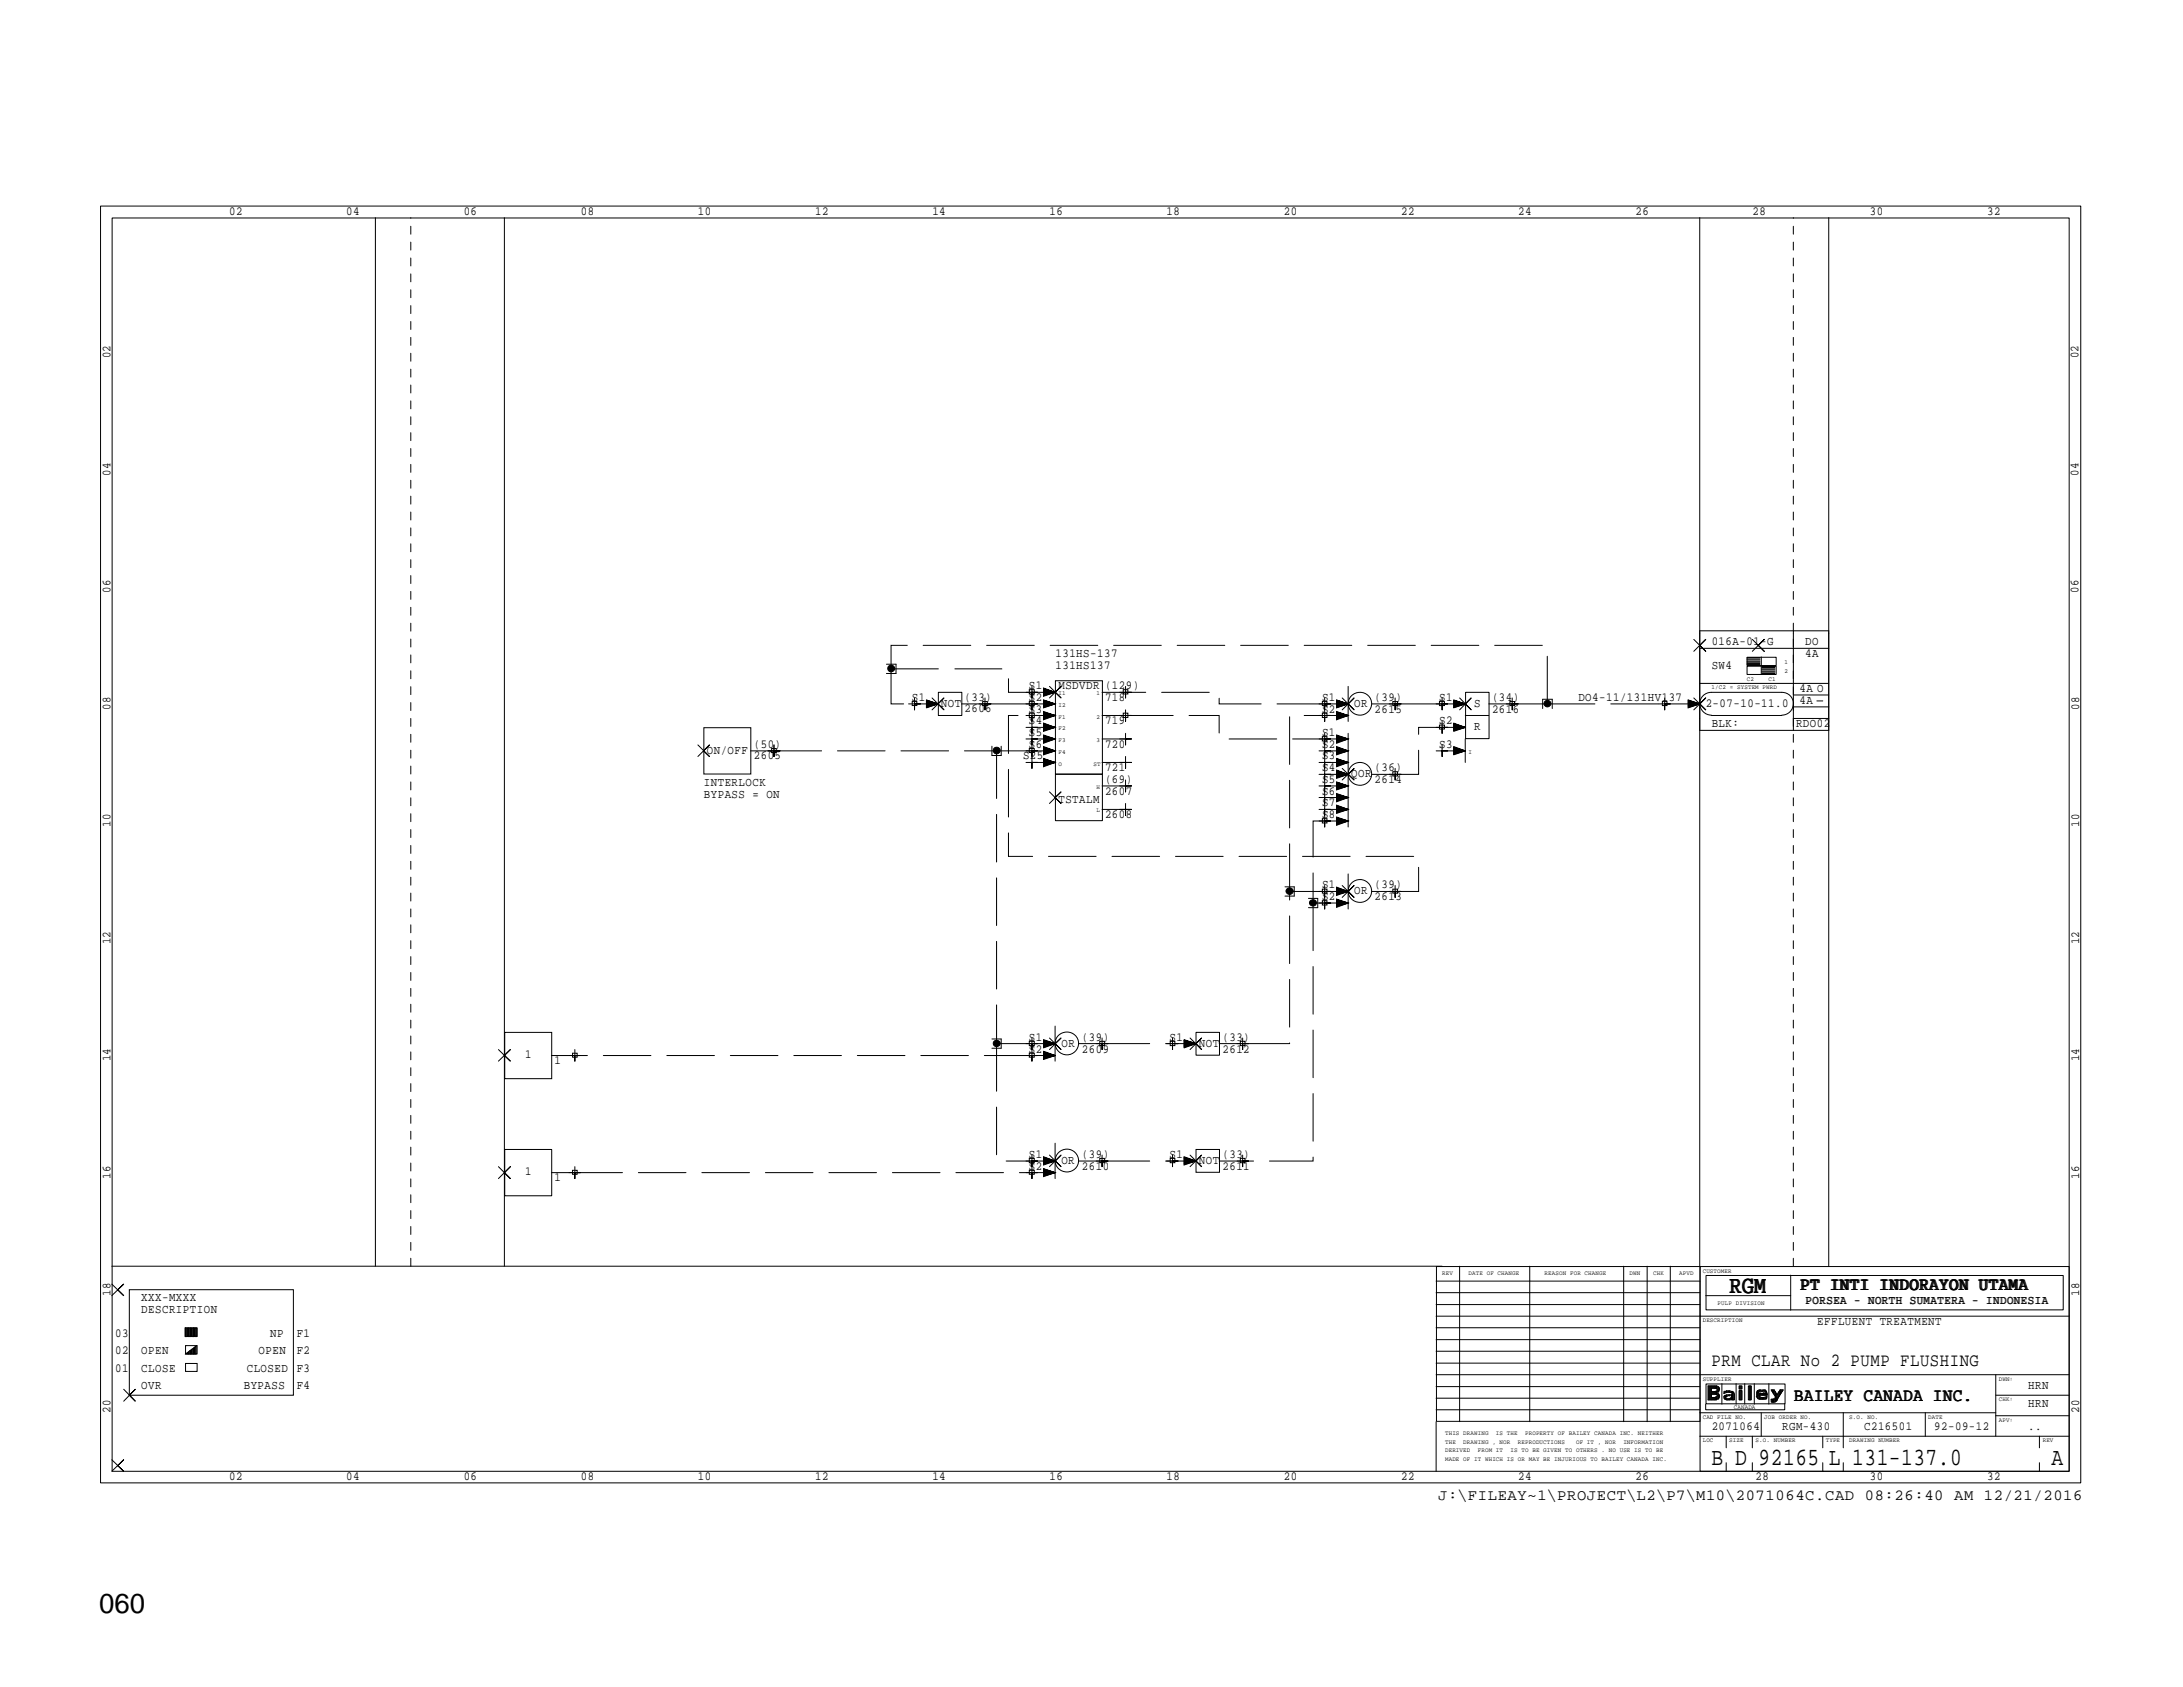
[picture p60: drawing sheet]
<svg xmlns="http://www.w3.org/2000/svg" width="279mm" height="216mm" viewBox="0 0 279 216" stroke-linecap="round" stroke-linejoin="round" font-family="sans-serif">
<defs><g id="words">
<text font-size="3.5" x="12.7" y="206.4">060</text>
<g font-size="3.2">
<text x="221.3" y="165.4">RGM</text>
<text x="219.1" y="187.5">B D 92165 L 131-137.0</text>
<text x="262.6" y="187.5">A</text>
</g>
<g font-size="2.4">
<text x="230.5" y="165.1">PT INTI INDORAYON UTAMA</text>
<text x="219.1" y="174.8">PRM CLAR No 2 PUMP FLUSHING</text>
<text x="229.7" y="179.3">BAILEY CANADA INC.</text>
</g>
<text font-size="2" x="184.1" y="192">J:\FILEAY~1\PROJECT\L2\P7\M10\2071064C.CAD 08:26:40 AM 12/21/2016</text>
<g font-size="1.6">
<text x="29.3" y="27.5">02</text>
<text x="44.3" y="27.5">04</text>
<text x="59.3" y="27.5">06</text>
<text x="74.3" y="27.5">08</text>
<text x="89.3" y="27.5">10</text>
<text x="104.3" y="27.5">12</text>
<text x="119.3" y="27.5">14</text>
<text x="134.3" y="27.5">16</text>
<text x="149.3" y="27.5">18</text>
<text x="164.3" y="27.5">20</text>
<text x="179.3" y="27.5">22</text>
<text x="194.3" y="27.5">24</text>
<text x="209.3" y="27.5">26</text>
<text x="224.3" y="27.5">28</text>
<text x="239.3" y="27.5">30</text>
<text x="254.3" y="27.5">32</text>
<text x="14.1" y="45.8" transform="rotate(-90 14.1 45.8)">02</text>
<text x="266" y="45.8" transform="rotate(-90 266 45.8)">02</text>
<text x="14.1" y="60.9" transform="rotate(-90 14.1 60.9)">04</text>
<text x="266" y="60.9" transform="rotate(-90 266 60.9)">04</text>
<text x="14.1" y="75.9" transform="rotate(-90 14.1 75.9)">06</text>
<text x="266" y="75.9" transform="rotate(-90 266 75.9)">06</text>
<text x="219.1" y="82.5">016A-01-G</text>
<text x="231.1" y="82.5">DO</text>
<text x="116.7" y="89.7">S1</text>
<text x="123.4" y="89.7">(33)</text>
<text x="131.7" y="89.7">S2</text>
<text x="131.7" y="88.2">S1</text>
<text x="135.1" y="85.6">131HS137</text>
<text x="135.1" y="84.1">131HS-137</text>
<text x="135.5" y="88.2">MSDVDR (129)</text>
<text x="141.4" y="89.7">718</text>
<text x="169.2" y="89.7">S1</text>
<text x="175.9" y="89.7">(39)</text>
<text x="184.2" y="89.7">S1</text>
<text x="191" y="89.7">(34)</text>
<text x="202" y="89.7">DO4-11/131HV137</text>
<text x="219.1" y="85.6">SW4</text>
<text x="230.3" y="88.6">4A O</text>
<text x="231.1" y="84.1">4A</text>
<text x="14.1" y="90.8" transform="rotate(-90 14.1 90.8)">08</text>
<text x="96.5" y="95.7">(50)</text>
<text x="120.4" y="90.4">NOT</text>
<text x="123.4" y="91.2">2606</text>
<text x="131.7" y="95.7">S6</text>
<text x="131.7" y="94.2">S5</text>
<text x="131.7" y="92.7">S4</text>
<text x="131.7" y="91.2">S3</text>
<text x="141.4" y="92.7">719</text>
<text x="141.4" y="95.7">720</text>
<text x="169.2" y="95.7">S2</text>
<text x="169.2" y="94.2">S1</text>
<text x="169.2" y="91.2">S2</text>
<text x="173.3" y="90.4">OR</text>
<text x="175.9" y="91.2">2615</text>
<text x="184.2" y="95.7">S3</text>
<text x="184.2" y="92.7">S2</text>
<text x="188.7" y="93.4">R</text>
<text x="188.7" y="90.4">S</text>
<text x="191" y="91.2">2616</text>
<text x="218.3" y="90.4">2-07-10-11.0</text>
<text x="219.1" y="93">BLK:</text>
<text x="229.9" y="93">RDO02</text>
<text x="230.3" y="90.1">4A</text>
<text x="266.1" y="90.8" transform="rotate(-90 266.1 90.8)">08</text>
<text x="90.1" y="100.6">INTERLOCK</text>
<text x="90.5" y="96.4">ON/OFF</text>
<text x="96.5" y="97.2">2605</text>
<text x="130.9" y="97.2">S25</text>
<text x="141.4" y="101.7">2607</text>
<text x="141.4" y="98.7">721</text>
<text x="141.4" y="100.2">(69)</text>
<text x="169.2" y="101.7">S6</text>
<text x="169.2" y="100.2">S5</text>
<text x="169.2" y="98.7">S4</text>
<text x="169.2" y="97.2">S3</text>
<text x="172.9" y="99.4">QOR</text>
<text x="175.9" y="100.2">2614</text>
<text x="175.9" y="98.7">(36)</text>
<text x="14.1" y="105.8" transform="rotate(-90 14.1 105.8)">10</text>
<text x="90.1" y="102.1">BYPASS = ON</text>
<text x="135.5" y="102.8">TSTALM</text>
<text x="141.4" y="104.7">2608</text>
<text x="169.2" y="104.7">S8</text>
<text x="169.2" y="103.2">S7</text>
<text x="266.1" y="105.8" transform="rotate(-90 266.1 105.8)">10</text>
<text x="169.2" y="113.7">S1</text>
<text x="175.9" y="113.7">(39)</text>
<text x="169.2" y="115.2">S2</text>
<text x="173.3" y="114.4">OR</text>
<text x="175.9" y="115.2">2613</text>
<text x="14.1" y="120.9" transform="rotate(-90 14.1 120.9)">12</text>
<text x="266.1" y="120.9" transform="rotate(-90 266.1 120.9)">12</text>
<text x="14.1" y="135.8" transform="rotate(-90 14.1 135.8)">14</text>
<text x="67.2" y="135.4">1</text>
<text x="71" y="136.2">1</text>
<text x="131.7" y="133.2">S1</text>
<text x="131.7" y="134.7">S2</text>
<text x="135.8" y="133.9">OR</text>
<text x="138.5" y="134.7">2609</text>
<text x="138.5" y="133.2">(39)</text>
<text x="149.7" y="133.2">S1</text>
<text x="153.5" y="133.9">NOT</text>
<text x="156.5" y="134.7">2612</text>
<text x="156.5" y="133.2">(33)</text>
<text x="266.1" y="135.8" transform="rotate(-90 266.1 135.8)">14</text>
<text x="131.7" y="148.2">S1</text>
<text x="131.7" y="149.7">S2</text>
<text x="135.8" y="148.9">OR</text>
<text x="138.5" y="149.7">2610</text>
<text x="138.5" y="148.2">(39)</text>
<text x="149.7" y="148.2">S1</text>
<text x="153.5" y="148.9">NOT</text>
<text x="156.5" y="149.7">2611</text>
<text x="156.5" y="148.2">(33)</text>
<text x="14.1" y="150.8" transform="rotate(-90 14.1 150.8)">16</text>
<text x="67.2" y="150.4">1</text>
<text x="71" y="151.2">1</text>
<text x="266.1" y="150.8" transform="rotate(-90 266.1 150.8)">16</text>
<text x="14.1" y="165.8" transform="rotate(-90 14.1 165.8)">18</text>
<text x="18.1" y="166.5">XXX-MXXX</text>
<text x="231.1" y="166.9">PORSEA - NORTH SUMATERA - INDONESIA</text>
<text x="266.1" y="165.8" transform="rotate(-90 266.1 165.8)">18</text>
<text x="14.7" y="171.1">03</text>
<text x="14.7" y="173.3">02</text>
<text x="18.1" y="173.3">OPEN</text>
<text x="18.1" y="168.1">DESCRIPTION</text>
<text x="33.1" y="173.3">OPEN</text>
<text x="34.6" y="171.1">NP</text>
<text x="38" y="173.3">F2</text>
<text x="38" y="171.1">F1</text>
<text x="232.6" y="169.5">EFFLUENT TREATMENT</text>
<text x="14.7" y="175.6">01</text>
<text x="18.1" y="175.6">CLOSE</text>
<text x="18.1" y="177.8">OVR</text>
<text x="31.2" y="177.8">BYPASS</text>
<text x="31.6" y="175.6">CLOSED</text>
<text x="38" y="177.8">F4</text>
<text x="38" y="175.6">F3</text>
<text x="259.6" y="177.8">HRN</text>
<text x="14.1" y="180.8" transform="rotate(-90 14.1 180.8)">20</text>
<text x="219.1" y="183">2071064</text>
<text x="228.1" y="183">RGM-430</text>
<text x="238.6" y="183">C216501</text>
<text x="247.6" y="183">92-09-12</text>
<text x="259.6" y="180">HRN</text>
<text x="259.6" y="183">..</text>
<text x="266.1" y="180.8" transform="rotate(-90 266.1 180.8)">20</text>
<text x="29.3" y="189.4">02</text>
<text x="44.3" y="189.4">04</text>
<text x="59.3" y="189.4">06</text>
<text x="74.3" y="189.4">08</text>
<text x="89.3" y="189.4">10</text>
<text x="104.3" y="189.4">12</text>
<text x="119.3" y="189.4">14</text>
<text x="134.3" y="189.4">16</text>
<text x="149.3" y="189.4">18</text>
<text x="164.3" y="189.4">20</text>
<text x="179.3" y="189.4">22</text>
<text x="194.3" y="189.4">24</text>
<text x="209.3" y="189.4">26</text>
<text x="224.7" y="189.4">28</text>
<text x="239.3" y="189.4">30</text>
<text x="254.3" y="189.4">32</text>
</g>
<g font-size=".8">
<text x="135.5" y="89">I1</text>
<text x="140.3" y="89">1</text>
<text x="219.1" y="88.2">1/C2 = SYSTEM PWRD</text>
<text x="223.6" y="87.1">C2</text>
<text x="226.4" y="87.1">C1</text>
<text x="228.4" y="86.2">2</text>
<text x="228.4" y="85">1</text>
<text x="135.5" y="95">F3</text>
<text x="135.5" y="93.5">F2</text>
<text x="135.5" y="92">F1</text>
<text x="135.5" y="90.5">I2</text>
<text x="140.3" y="92">2</text>
<text x="140.3" y="95">3</text>
<text x="135.5" y="98">O</text>
<text x="135.5" y="96.5">F4</text>
<text x="140" y="98">ST</text>
<text x="140.3" y="101">H</text>
<text x="188" y="96.5">I</text>
<text x="140.3" y="104">L</text>
<text x="184.6" y="163.2">REV</text>
<text x="188" y="163.2">DATE OF CHANGE</text>
<text x="197.7" y="163.2">REASON FOR CHANGE</text>
<text x="208.6" y="163.2">DWN</text>
<text x="211.6" y="163.2">CHK</text>
<text x="214.9" y="163.2">APVD</text>
<text x="217.9" y="162.9">CUSTOMER</text>
<text x="219.8" y="167">PULP DIVISION</text>
<text x="217.9" y="169.2">DESCRIPTION</text>
<text x="217.9" y="176.7">SUPPLIER</text>
<text x="255.8" y="179.3">CHK:</text>
<text x="255.8" y="176.7">DWN:</text>
<text x="185" y="185.8">DERIVED</text>
<text x="185" y="184.7">THE</text>
<text x="185" y="183.6">THIS DRAWING</text>
<text x="187.3" y="184.7">DRAWING , NOR</text>
<text x="189.1" y="185.8">FROM IT</text>
<text x="191.5" y="183.6">IS THE</text>
<text x="193.3" y="185.8">IS TO BE GIVEN TO OTHERS . NO USE IS TO BE</text>
<text x="194.3" y="184.7">REPRODUCTIONS</text>
<text x="195.2" y="183.6">PROPERTY OF BAILEY CANADA INC. NEITHER</text>
<text x="201.7" y="184.7">OF IT , NOR</text>
<text x="207.8" y="184.7">INFORMATION</text>
<text x="217.9" y="184.6">LOC</text>
<text x="217.9" y="181.6">CAD FILE NO.</text>
<text x="221.3" y="184.6">SIZE</text>
<text x="221.9" y="180.3">CANADA</text>
<text x="224.7" y="184.6">S.O. NUMBER</text>
<text x="225.8" y="181.6">JOB ORDER NO.</text>
<text x="233.7" y="184.6">TYPE</text>
<text x="236.7" y="184.6">DRAWING NUMBER</text>
<text x="236.7" y="181.6">S.O. NO.</text>
<text x="246.8" y="181.6">DATE</text>
<text x="255.8" y="181.9">APV:</text>
<text x="261.4" y="184.6">REV</text>
<text x="185" y="187">MADE OF IT WHICH IS OR MAY BE INJURIOUS TO BAILEY CANADA INC.</text>
</g>
</g></defs>
<path d="M114 85.6h15.1v3h3" fill="none" stroke="#000" stroke-width=".13" stroke-dasharray="6.1 2" stroke-linecap="butt"/>
<g fill="#000">
<circle cx="114.1" cy="85.6" r=".44"/>
<circle cx="127.6" cy="96" r=".44"/>
<circle cx="198.1" cy="90" r=".43"/>
<circle cx="165.1" cy="114" r=".44"/>
<circle cx="168.1" cy="115.5" r=".42"/>
<circle cx="127.6" cy="133.5" r=".43"/>
</g>
<g fill="none" stroke="#000" stroke-width=".13">
<path d="M12.9 26.4h253.4v163.4h-253.4zM14.4 27.9h250.4v160.4h-250.4zM48 27.9v134.1M64.6 27.9v134.1M217.5 27.9v134.1M234.1 27.9v134.1M89.3 95.3l1.5 1.5-.8-.7 .8-.8-1.5 1.5M90.1 93.1h6v6h-6zM96.1 96.1h3M98.8 95.8h.6v.5h-.6zM99.1 95.3v1.5v-.7h.7h-1.5M113.5 85h1.2v1.2h-1.2"/>
<path d="M116.8 89.8h.5v.5h-.5zM117.1 89.3v1.5v-.7h.7h-1.5M118.6 90.5l1.5-.4-1.5 .4M118.6 90.3l1.5-.2-1.5 .3M118.6 90.2l1.5-.1-1.5 .2M118.6 90l1.5 .1h-3M118.6 89.9l1.5 .2-1.5-.2M118.6 89.7l1.5 .4-1.5-.3M118.6 89.6l1.5 .5-1.5 .5v-1l1.5 .5M119.3 89.3l1.5 1.5-.7-.7 .7-.8-1.5 1.5M120.1 88.6h3v3h-3zM123.1 90.1h3"/>
<path d="M125.8 89.8h.6v.5h-.6zM126.1 89.3v1.5v-.7h.7h-1.5M127 95.5v1.2h1.1v-1.2M131.7 88.3h.7v.5h-.7zM131.7 89.8h.7v.5h-.7zM131.7 91.3h.7v.5h-.7zM131.7 95.8h.7v.5h-.7zM132.1 87.8v1.5v-.7h.7h-1.5M132.1 89.3v1.5v-.7h.7h-1.5M132.1 90.8v1.5v-.7h.7h-1.5M132.1 92.3v1.6v-.8h.7h-1.5M132.1 93.9v1.4v-.7h.7h-1.5"/>
<path d="M132.1 95.3v1.5v-.7h.7h-1.5M132.1 96.8v1.5v-.7h.7h-1.5M133.6 98l1.4-.4-1.4 .4M133.6 97.8l1.4-.2-1.4 .3M133.6 97.7l1.4-.1-1.4 .1M133.6 97.5l1.4 .1h-2.9M133.6 97.4l1.4 .2-1.4-.1M133.6 97.2l1.4 .4-1.4-.3M133.6 97.1l1.4 .5-1.4 .5v-1l1.4 .5M133.6 96.5l1.4-.4-1.4 .4M133.6 96.3l1.4-.2-1.4 .3M133.6 96.1h1.4l-1.4 .1"/>
<path d="M133.6 96l1.4 .1h-2.9M133.6 95.8l1.4 .3-1.4-.2M133.6 95.7l1.4 .4-1.4-.3M133.6 95.6l1.4 .5-1.4 .5v-1.1l1.4 .6M133.6 95l1.4-.4-1.4 .4M133.6 94.8l1.4-.2-1.4 .3M133.6 94.7l1.4-.1-1.4 .1M133.6 94.5l1.4 .1h-2.9M133.6 94.4l1.4 .2-1.4-.2M133.6 94.2l1.4 .4-1.4-.3M133.6 94.1l1.4 .5-1.4 .5v-1l1.4 .5M133.6 93.5l1.4-.4-1.4 .4"/>
<path d="M133.6 93.3l1.4-.2-1.4 .3M133.6 93.2l1.4-.1-1.4 .1M133.6 93l1.4 .1h-2.9M133.6 92.9l1.4 .2-1.4-.2M133.6 92.7l1.4 .4-1.4-.3M133.6 92.6l1.4 .5-1.4 .5v-1.1l1.4 .6M133.6 91.9l1.4-.3-1.4 .4M133.6 91.8l1.4-.2-1.4 .3M133.6 91.7l1.4-.1-1.4 .1M133.6 91.5l1.4 .1h-2.9M133.6 91.4l1.4 .2-1.4-.2M133.6 91.2l1.4 .4-1.4-.3"/>
<path d="M133.6 91.1l1.4 .5-1.4 .5v-1l1.4 .5M133.6 90.5l1.4-.4-1.4 .5M133.6 90.3l1.4-.2-1.4 .3M133.6 90.2l1.4-.1-1.4 .2M133.6 90l1.4 .1h-2.9M133.6 89.9l1.4 .2-1.4-.2M133.6 89.7l1.4 .4-1.4-.3M133.6 89.6l1.4 .5-1.4 .5v-1l1.4 .5M133.6 88.9l1.4-.3-1.4 .4M133.6 88.8l1.4-.2-1.4 .3M133.6 88.6h1.4l-1.4 .1M133.6 88.5l1.4 .1h-2.9"/>
<path d="M133.6 88.3l1.4 .3-1.4-.2M133.6 88.2l1.4 .4-1.4-.3M133.6 88.1l1.4 .5-1.4 .5v-1l1.4 .5M134.3 87.8l1.5 1.5-.8-.7 .8-.8-1.5 1.5M135.1 99.1h6v5.9h-6zM135.1 87.1h6v12h-6zM141.1 88.6h3M141.1 91.6h3M141.1 97.6h3M141.1 94.6h3M143.8 88.3h.6v.5h-.6zM143.8 91.3h.6v.5h-.6z"/>
<path d="M144.1 99.8v1.5v-.7h.7h-1.5M144.1 87.8v1.5v-.7h.7h-1.5M144.1 90.8v1.5v-.7h.7h-1.5M144.1 93.9v1.4v-.7h.7h-1.5M144.1 96.8v1.5v-.7h.7h-1.5M169.2 94.3h.6v.5h-.6zM169.2 89.8h.6v.5h-.6zM169.2 91.3h.6v.5h-.6zM169.5 93.9v1.4v-.7h.8h-1.5M169.5 95.3v1.5v-.7h.8h-1.5M169.5 96.8v1.5v-.7h.8h-1.5M169.5 98.3v1.5v-.7h.8h-1.5"/>
<path d="M169.5 99.8v1.5v-.7h.8h-1.5M169.5 89.3v1.5v-.7h.8h-1.5M169.5 90.8v1.5v-.7h.8h-1.5M171.1 95l1.4-.4-1.4 .4M171.1 94.8l1.4-.2-1.4 .3M171.1 94.7l1.4-.1-1.4 .1M171.1 94.5l1.4 .1h-3M171.1 94.4l1.4 .2-1.4-.2M171.1 94.2l1.4 .4-1.4-.3M171.1 94.1l1.4 .5-1.4 .5v-1l1.4 .5M171.1 96.5l1.4-.4-1.4 .4M171.1 96.3l1.4-.2-1.4 .3"/>
<path d="M171.1 96.1h1.4l-1.4 .1M171.1 96l1.4 .1h-3M171.1 95.8l1.4 .3-1.4-.2M171.1 95.7l1.4 .4-1.4-.3M171.1 95.6l1.4 .5-1.4 .5v-1.1l1.4 .6M171.1 98l1.4-.4-1.4 .4M171.1 97.8l1.4-.2-1.4 .3M171.1 97.7l1.4-.1-1.4 .1M171.1 97.5l1.4 .1h-3M171.1 97.4l1.4 .2-1.4-.1M171.1 97.2l1.4 .4-1.4-.3M171.1 97.1l1.4 .5-1.4 .5v-1l1.4 .5"/>
<path d="M171.1 99.4l1.4-.3-1.4 .4M171.1 99.3l1.4-.2-1.4 .3M171.1 99.1h1.4l-1.4 .1M171.1 99l1.4 .1h-3M171.1 98.8l1.4 .3-1.4-.2M171.1 98.7l1.4 .4-1.4-.3M171.1 98.6l1.4 .5-1.4 .5v-1l1.4 .5M171.1 90.5l1.4-.4-1.4 .5M171.1 90.3l1.4-.2-1.4 .3M171.1 90.2l1.4-.1-1.4 .2M171.1 90l1.4 .1h-3M171.1 89.9l1.4 .2-1.4-.2"/>
<path d="M171.1 89.7l1.4 .4-1.4-.3M171.1 89.6l1.4 .5-1.4 .5v-1l1.4 .5M171.1 91.9l1.4-.3-1.4 .4M171.1 91.8l1.4-.2-1.4 .3M171.1 91.7l1.4-.1-1.4 .1M171.1 91.5l1.4 .1h-3M171.1 91.4l1.4 .2-1.4-.2M171.1 91.2l1.4 .4-1.4-.3M171.1 91.1l1.4 .5-1.4 .5v-1l1.4 .5M171.8 98.3l1.5 1.5-.8-.7 .8-.8-1.5 1.5M171.8 89.3l1.5 1.5-.8-.7 .8-.8-1.5 1.5M172.5 93.9v11.9"/>
<path d="M172.5 87.8v4.5M175.6 99.1h3M175.6 90.1h3M178.3 98.8h.6v.5h-.6zM178.3 89.8h.6v.5h-.6zM178.6 98.3v1.5v-.7h.7h-1.5M178.6 89.3v1.5v-.7h.7h-1.5M184.2 89.8h.7v.5h-.7zM184.2 92.8h.7v.5h-.7zM184.6 89.3v1.5v-.7h.7h-1.5M184.6 92.3v1.6v-.8h.7h-1.5M184.6 95.3v1.5v-.7h.7h-1.5"/>
<path d="M186.1 96.5l1.4-.4-1.4 .4M186.1 96.3l1.4-.2-1.4 .3M186.1 96.1h1.4l-1.4 .1M186.1 96l1.4 .1h-2.9M186.1 95.8l1.4 .3-1.4-.2M186.1 95.7l1.4 .4-1.4-.3M186.1 95.6l1.4 .5-1.4 .5v-1.1l1.4 .6M186.1 93.5l1.4-.4-1.4 .4M186.1 93.3l1.4-.2-1.4 .3M186.1 93.2l1.4-.1-1.4 .1M186.1 93l1.4 .1h-2.9M186.1 92.9l1.4 .2-1.4-.2"/>
<path d="M186.1 92.7l1.4 .4-1.4-.3M186.1 92.6l1.4 .5-1.4 .5v-1.1l1.4 .6M186.1 90.5l1.4-.4-1.4 .5M186.1 90.3l1.4-.2-1.4 .3M186.1 90.2l1.4-.1-1.4 .2M186.1 90l1.4 .1h-2.9M186.1 89.9l1.4 .2-1.4-.2M186.1 89.7l1.4 .4-1.4-.3M186.1 89.6l1.4 .5-1.4 .5v-1l1.4 .5M186.8 89.3l1.5 1.5-.8-.7 .8-.8-1.5 1.5M187.5 91.6h3M187.5 94.6v3"/>
<path d="M187.6 88.6h3v5.9h-3zM190.5 90.1h3M193.3 89.8h.5v.5h-.5zM193.5 89.3v1.5v-.7h.8h-1.5M197.4 90.7v-1.2h1.3v1.2M212.8 89.8h.6v.5h-.6zM213.1 89.3v1.5v-.7h.7h-1.5M216.1 90.5l1.5-.4-1.5 .5M216.1 90.3l1.5-.2-1.5 .3M216.1 90.2l1.5-.1-1.5 .2M216.1 90l1.5 .1h-1.5M216.1 89.9l1.5 .2-1.5-.2"/>
<path d="M216.1 89.7l1.5 .4-1.5-.3M216.1 89.6l1.5 .5-1.5 .5v-1l1.5 .5h-4.5M216.8 89.3l1.5 1.5-.7-.7 .7-.8-1.5 1.5M216.8 81.8l1.5 1.6-.7-.8 .7-.8-1.5 1.6M217.6 87.5h16.5M217.6 83h16.5M217.6 80.7h16.5M217.6 93.5h16.5M219 91.5a1.46 1.46 0 0 1-1.4-1.4 1.46 1.46 0 0 1 1.4-1.5h9a1.46 1.46 0 0 1 1.5 1.5 1.46 1.46 0 0 1-1.5 1.4M219 91.6h9M223.6 84.2h1.7M223.6 84.3h1.7"/>
<path d="M223.6 84.5h1.7M223.6 84.6h1.7M223.6 84.8h1.7M223.6 84.9h1.7M223.6 85h1.7M223.6 84.1h3.7v1.1h-3.7zM223.6 85.3h3.7v1h-3.7zM224.3 81.8l1.5 1.6-.8-.8 .8-.8-1.5 1.6M225.4 84.1v2.2M225.5 86.2h1.7M225.5 85.3h1.7M225.5 85.4h1.7"/>
<path d="M225.5 85.6h1.7M225.5 85.7h1.7M225.5 85.9h1.7M225.5 86h1.7M229.5 80.7v12.8M229.5 91.9h4.6M229.5 88.9h4.6M229.5 90.5h4.6M232.5 89.7h.8M134.3 101.3l1.5 1.5-.8-.7 .8-.8-1.5 1.5M141.1 103.6h3M141.1 100.6h3"/>
<path d="M144.1 102.8v1.6v-.8h.7h-1.5M164.5 113.5h1.1v1.2h-1.1M167.5 115h1.2v1.2h-1.2M169.2 113.8h.6v.5h-.6zM169.2 115.3h.6v.5h-.6zM169.2 104.8h.6v.5h-.6zM169.5 113.3v1.5v-.7h.8h-1.5M169.5 114.8v1.5v-.7h.8h-1.5M169.5 101.3v1.5v-.7h.8h-1.5M169.5 102.8v1.6v-.8h.8h-1.5M169.5 104.4v1.4v-.7h.8h-1.5M169.5 100.6h1.6"/>
<path d="M171.1 114.5l1.4-.4-1.4 .4M171.1 114.3l1.4-.2-1.4 .3M171.1 114.2l1.4-.1-1.4 .1M171.1 114l1.4 .1h-3M171.1 113.8l1.4 .3-1.4-.2M171.1 113.7l1.4 .4-1.4-.3M171.1 113.6l1.4 .5-1.4 .5v-1.1l1.4 .6M171.1 116l1.4-.4-1.4 .4M171.1 115.8l1.4-.2-1.4 .3M171.1 115.7l1.4-.1-1.4 .1M171.1 115.5l1.4 .1h-3M171.1 115.4l1.4 .2-1.4-.2"/>
<path d="M171.1 115.2l1.4 .4-1.4-.3M171.1 115.1l1.4 .5-1.4 .5v-1l1.4 .5M171.1 101l1.4-.4-1.4 .4M171.1 100.8l1.4-.2-1.4 .3M171.1 100.7l1.4-.1-1.4 .2M171.1 100.5l1.4 .1h-1.4M171.1 100.4l1.4 .2-1.4-.2M171.1 100.2l1.4 .4-1.4-.3M171.1 100.1l1.4 .5-1.4 .5v-1l1.4 .5M171.1 102.4l1.4-.3-1.4 .4M171.1 102.3l1.4-.2-1.4 .3M171.1 102.1h1.4l-1.4 .1"/>
<path d="M171.1 102l1.4 .1h-3M171.1 101.9l1.4 .2-1.4-.2M171.1 101.7l1.4 .4-1.4-.3M171.1 101.6l1.4 .5-1.4 .5v-1l1.4 .5M171.1 104l1.4-.4-1.4 .4M171.1 103.8l1.4-.2-1.4 .3M171.1 103.7l1.4-.1-1.4 .1M171.1 103.5l1.4 .1h-3M171.1 103.3l1.4 .3-1.4-.2M171.1 103.2l1.4 .4-1.4-.3M171.1 103.1l1.4 .5-1.4 .5v-1.1l1.4 .6M171.1 105.5l1.4-.4-1.4 .4"/>
<path d="M171.1 105.3l1.4-.2-1.4 .3M171.1 105.2l1.4-.1-1.4 .1M171.1 105l1.4 .1h-3M171.1 104.9l1.4 .2-1.4-.2M171.1 104.7l1.4 .4-1.4-.3M171.1 104.6l1.4 .5-1.4 .5v-1l1.4 .5M171.8 113.3l1.5 1.5-.8-.7 .8-.8-1.5 1.5M172.5 111.8v4.5M175.6 114.1h3M178.3 113.8h.6v.5h-.6zM178.6 113.3v1.5v-.7h.7h-1.5M63.8 134.3l1.5 1.5-.7-.7 .7-.8-1.5 1.5"/>
<path d="M64.6 132.1h6v5.9h-6zM70.6 135.1h3M73.3 134.8h.6v.5h-.6zM73.6 134.3v1.5v-.7h.7h-1.5M127 133h1.1v1.2h-1.1M131.7 133.3h.7v.5h-.7zM131.7 134.8h.7v.5h-.7zM132.1 132.8v1.5v-.7h.7h-1.5M132.1 134.3v1.5v-.7h.7h-1.5M133.6 133.9l1.4-.3-1.4 .4M133.6 133.8l1.4-.2-1.4 .3M133.6 133.6h1.4l-1.4 .1"/>
<path d="M133.6 133.5l1.4 .1h-2.9M133.6 133.3l1.4 .3-1.4-.2M133.6 133.2l1.4 .4-1.4-.3M133.6 133.1l1.4 .5-1.4 .5v-1l1.4 .5M133.6 135.5l1.4-.4-1.4 .4M133.6 135.3l1.4-.2-1.4 .3M133.6 135.2l1.4-.1-1.4 .1M133.6 135l1.4 .1h-2.9M133.6 134.8l1.4 .3-1.4-.2M133.6 134.7l1.4 .4-1.4-.3M133.6 134.6l1.4 .5-1.4 .5v-1.1l1.4 .6M134.3 132.8l1.5 1.5-.8-.7 .8-.8-1.5 1.5"/>
<path d="M135 131.3v4.5M138 133.6h3.1M140.8 133.3h.5v.5h-.5zM141.1 132.8v1.5v-.7h.7h-1.5M149.8 133.3h.6v.5h-.6zM150.1 132.8v1.5v-.7h.7h-1.5M151.6 133.9l1.5-.3-1.5 .4M151.6 133.8l1.5-.2-1.5 .3M151.6 133.6h1.5l-1.5 .1M151.6 133.5l1.5 .1h-3M151.6 133.3l1.5 .3-1.5-.2M151.6 133.2l1.5 .4-1.5-.3"/>
<path d="M151.6 133.1l1.5 .5-1.5 .5v-1l1.5 .5M152.3 132.8l1.5 1.5-.7-.7 .7-.8-1.5 1.5M153.1 132.1h3v2.9h-3zM156 133.6h3M158.7 133.3h.6v.5h-.6zM159 132.8v1.5v-.7h.8h-1.5M63.8 149.3l1.5 1.5-.7-.7 .7-.8-1.5 1.5M64.6 147.1h6v5.9h-6zM70.6 150.1h3M73.3 149.8h.6v.5h-.6zM73.6 149.3v1.5v-.7h.7h-1.5M131.7 148.2h.7v.6h-.7z"/>
<path d="M131.7 149.8h.7v.5h-.7zM132.1 147.8v1.5v-.7h.7h-1.5M132.1 149.3v1.5v-.7h.7h-1.5M133.6 148.9l1.4-.3-1.4 .4M133.6 148.8l1.4-.2-1.4 .3M133.6 148.6h1.4l-1.4 .1M133.6 148.5l1.4 .1h-2.9M133.6 148.3l1.4 .3-1.4-.2M133.6 148.2l1.4 .4-1.4-.4M133.6 148.1l1.4 .5-1.4 .5v-1.1l1.4 .6M133.6 150.5l1.4-.4-1.4 .4M133.6 150.3l1.4-.2-1.4 .3"/>
<path d="M133.6 150.2l1.4-.1-1.4 .1M133.6 150l1.4 .1h-2.9M133.6 149.9l1.4 .2-1.4-.2M133.6 149.7l1.4 .4-1.4-.3M133.6 149.6l1.4 .5-1.4 .5v-1l1.4 .5M134.3 147.8l1.5 1.5-.8-.7 .8-.8-1.5 1.5M135 146.3v4.5M138 148.6h3.1M140.8 148.2h.5v.6h-.5zM141.1 147.8v1.5v-.7h.7h-1.5M149.8 148.2h.6v.6h-.6zM150.1 147.8v1.5v-.7h.7h-1.5"/>
<path d="M151.6 148.9l1.5-.3-1.5 .4M151.6 148.8l1.5-.2-1.5 .3M151.6 148.6h1.5l-1.5 .1M151.6 148.5l1.5 .1h-3M151.6 148.3l1.5 .3-1.5-.2M151.6 148.2l1.5 .4-1.5-.3M151.6 148.1l1.5 .5-1.5 .5v-1.1l1.5 .6M152.3 147.8l1.5 1.5-.7-.7 .7-.8-1.5 1.5M153.1 147.1h3v2.9h-3zM156 148.6h3M158.7 148.2h.6v.6h-.6zM159 147.8v1.5v-.7h.8h-1.5"/>
<path d="M14.3 162h170.3M14.3 164.3l1.5 1.5-.7-.7 .7-.8-1.5 1.5M15.8 177.8l1.5 1.5-.7-.7 .7-.8-1.5 1.5M16.6 165.1h20.9v13.5h-20.9zM23.7 169.9v1.2M23.7 170h1.5v1h-1.5zM23.7 174.5h1.5v1h-1.5zM23.7 172.2h1.5v1.1h-1.5zM23.8 169.9v1.2M23.8 173.2v.1M23.9 169.9v1.2M23.9 173.2v.1"/>
<path d="M24 169.9v1.2M24 173.1v.2M24.1 169.9v1.2M24.1 173.1v.2M24.1 173v.3M24.2 169.9v1.2M24.2 172.9v.4M24.3 169.9v1.2M24.3 172.8v.5M24.4 169.9v1.2M24.4 172.8v.5M24.5 169.9v1.2"/>
<path d="M24.5 172.7v.6M24.6 169.9v1.2M24.6 172.6v.7M24.7 169.9v1.2M24.7 172.6v.7M24.8 169.9v1.2M24.8 172.5v.8M24.9 169.9v1.2M24.9 172.4v.9M25 169.9v1.2M25 172.3v1M25.1 169.9v1.2"/>
<path d="M25.1 172.3v1M25.2 169.9v1.2M25.2 172.2l-1.5 1.1M183.8 178.9h33.7M183.8 177.5h33.7M183.8 174.5h33.7M183.8 172.9h33.7M183.8 171.4h33.7M183.8 169.9h33.7M183.8 167h33.7M183.8 165.4h33.7M183.8 164h33.7"/>
<path d="M183.9 162.1h33.7v19.8h-33.7zM186.8 162v19.9M195.8 162v19.9M207.8 162v19.9M210.8 162v19.9M213.8 162v19.9M217.6 162.1h47.2v26.2h-47.2zM218.3 179.7v.7h10.1v-.7M218.3 165.8h10.9M218.4 177.1h10.1v2.6h-10.1zM218.4 163.2h45.7v4.4h-45.7zM218.7 177.4v1.8"/>
<path d="M218.8 177.4v1.8M218.9 177.4v1.8M219 177.4v1.8M219.1 177.4v.3M219.1 178.1v.3M219.1 178.9v.3M219.2 177.4v.3M219.2 178.1v.3M219.2 178.9v.3M219.3 177.4v.3M219.3 178.1v.3M219.3 178.9v.3"/>
<path d="M219.4 177.4v.3M219.4 178.1v.3M219.4 178.9v.3M219.5 177.4v.3M219.5 178.1v.3M219.5 178.9v.3M219.6 177.7h-.6v.4h.6v.3M219.6 178.4h-.6v.5h.6v.3M219.6 178.4l.2 .2-.1 .1-.2 .1M219.6 177.7l.2 .1-.1 .2-.2 .1M219.6 177.4v.3M219.7 178.3a.41 .41 0 0 1 .4 .4 .41 .41 0 0 1-.5 .4"/>
<path d="M219.7 177.4a.41 .41 0 0 1 .4 .4 .41 .41 0 0 1-.5 .4M219.7 177.4h-1.1v1.8h1.1v-.3M219.7 177.4v.3M219.7 178.1v.3M219.7 177.4v.4M219.7 178.1v.4M219.7 178.8v.4M219.8 177.5v.7M219.8 178.3v.8M219.9 177.5v.7M219.9 178.3v.8M220 177.5v.7"/>
<path d="M220 178.4v.7M220 177.6v.5M220 178.5v.4M220.4 177.1v2.6M220.7 179l.4 .2M220.7 178.6v.4M220.7 179l-.1-.2 .2-.2v.5M220.8 178.1v.2M220.8 178.6v.5M220.8 178.1v.1M220.9 178v.2M220.9 178.6v.1"/>
<path d="M220.9 179v.2M221 178v.2M221 178.5v.2M221 179v.2M221 178.7l-.2 .1 .2 .1M221.1 178v.2M221.1 178.5v.2M221.1 179v.2M221.1 178v.1M221.1 178.5v.1M221.2 178v.2M221.2 178.5v.1"/>
<path d="M221.2 179v.2M221.3 179.2v-.2l.1 .2M221.3 178v.2M221.3 178.5v.1M221.4 178v.2M221.4 178.5v.1M221.4 178.9v.3M221.5 178.1v.1M221.5 178.5v.1M221.5 178.9v.2M221.6 179.1l-.5 .1M221.6 178.1v.2"/>
<path d="M221.6 178.5v.1M221.7 178.6l-.2 .3M221.7 178.1v.2l-.5-.1-.6 .1 .1-.2v.2M221.7 178.1l.1 .1 .1 .1M221.7 178.4v.8M221.7 178.2l-.1 .2M221.7 178.1v1.1M221.8 178.1v1.1M221.9 178.2v1M222 178.3v.9h-.4v-.3l-.3 .1h-.4M222.2 177.1v2.6M222.6 177.4h.4v.4h-.4z"/>
<path d="M222.6 178h.4v1.2h-.4zM222.6 177.4v.4M222.6 178v1.2M222.7 177.4v.4M222.7 178v1.2M222.8 177.4v.4M222.8 178v1.2M222.9 177.4v.4M222.9 178v1.2M223.3 177.1v2.6M223.8 177.4h.4v1.8h-.4zM223.9 177.4v1.8"/>
<path d="M224 177.4v1.8M224.1 177.4v1.8M224.5 177.1v2.6M224.9 178.1v.8M225 178l.3-.1v.2M225 178l-.2 .2v.5M225 178v.9M225 178v1l-.2-.3M225.1 178.6a.6 .6 0 0 0 .6 .3v.2M225.1 178.1l-.1 .2M225.1 178.3h.8v.3M225.1 177.9v1.1"/>
<path d="M225.2 177.9v.2M225.2 178.3v.3M225.2 178.7v.4M225.3 178.2a.36 .36 0 0 1 .5 0M225.3 177.9v.2M225.3 178.3v.3M225.3 178.8v.3M225.3 178.9v.2M225.4 177.9v.2M225.4 178.3v.3M225.4 178.9v.2M225.5 177.9v.2"/>
<path d="M225.5 178.3v.3M225.5 178.9v.2M225.6 177.9v.2M225.6 178.3v.3M225.6 178.9v.2M225.7 178.1v-.2l.3 .1v.6M225.7 178.3v.3M225.8 177.9v.2M225.8 178.3v.3M225.8 178.9v.2M225.9 177.9v.3M225.9 178.9v.2"/>
<path d="M225.9 177.9v.7M226 178l.1 .2v.1M226 178.8v.2M226.1 179l-.3 .1-.7-.1M226.1 178.1v.5M226.1 178.7l-.6 .2M226.2 178.3v.3h-1.1M226.2 178.7l-.1 .3v-.2M226.4 177.1v2.6M226.7 179.2v-.1h.3v.3M226.7 179.2v.2h.3M226.7 179.2h.5"/>
<path d="M226.8 177.9v.2M226.8 179.1v.3M226.9 177.9v.2M226.9 179.1v.3M226.9 177.9v.4M227 179l.2-.2v.6M227 177.9v.4M227.1 177.9v.6M227.1 179.1v.3M227.1 177.9h-.4l.8 1.2 .7-1.2M227.1 177.9l.4 .6M227.2 178.1v.5"/>
<path d="M227.2 179v.4M227.2 178.1v.6M227.3 178.3v1M227.5 178.5v.7M227.5 179.1l-.1 .2-.4 .1M227.5 178.4v.6M227.6 178.3v.6M227.7 178.1v.6M227.7 178.1v.5M227.8 177.9v.6M227.8 177.9l-.3 .6M227.8 177.9h.4"/>
<path d="M227.9 177.9v.4M228 177.9v.4M228 177.9v.2M228.1 177.9v.2M228.2 177.9l-.8 1.3v-.9M229.2 163.2v4.5M255.4 178.6h9.4M255.4 175.9v7.9M264.8 175.9h-81M264.8 168.4h-81M14.3 186.8l1.5 1.5-.7-.7 .7-.8-1.5 1.5M183.8 180.4h33.7"/>
<path d="M183.8 181.9v6.4M217.5 183.8h47.3M217.5 180.8h37.9M220.9 183.8v1.5M220.9 187.2v1.1M224.3 183.8v1.5M224.3 187.2v1.1M225.4 180.8v3M233.3 183.8v1.5M233.3 187.2v1.1M235.9 187.2v1.1M235.9 180.8v4.5"/>
<path d="M246.4 180.8v3M255.4 181.2h9.4M261 183.8v1.5M261 187.2v1.1"/>
<circle cx="114.1" cy="85.6" r=".44"/>
<circle cx="127.6" cy="96" r=".44"/>
<circle cx="174.1" cy="99.1" r="1.48"/>
<circle cx="174.1" cy="90.1" r="1.48"/>
<circle cx="198.1" cy="90" r=".43"/>
<circle cx="165.1" cy="114" r=".44"/>
<circle cx="168.1" cy="115.5" r=".42"/>
<circle cx="174.1" cy="114" r="1.48"/>
<circle cx="127.6" cy="133.5" r=".43"/>
<circle cx="136.6" cy="133.5" r="1.48"/>
<circle cx="136.6" cy="148.5" r="1.48"/>
</g>
<g fill="none" stroke="#000" stroke-width=".13" stroke-dasharray="6.1 2">
<path d="M99.1 96.1h28.4M114 85.6v4.5h3.1M126.1 90.1h6M127.5 96.1h4.6M127.5 96.1v37.5M144.1 91.6h11.9v3h13.5M169.5 90.1h-13.5v-1.5h-11.9M178.6 99.1h3v-6h3M184.6 90.1h-6M193.5 90.1h4.5M198 90.1h15.1M198 90.1v-7.5h-84v3"/>
<path d="M165.1 114.1v-22.5h4.4M168.1 115.6v33h-9.1M168.1 115.6h1.4M169.5 105.1h-1.4v10.5M169.5 114.1h-4.4M178.6 114.1h3v-4.5h-52.5v-18h3M127.5 133.6v15h4.6M132.1 133.6h-4.6M132.1 135.1h-58.5M141.1 133.6h9M159 133.6h6.1v-19.5M73.6 150.1h58.5"/>
<path d="M141.1 148.6h9"/>
</g>
<path d="M52.6 162v-134.1M229.5 162v-134.1" fill="none" stroke="#000" stroke-width=".13" stroke-dasharray="1 1 1 1 1 1 1 1"/>
<use href="#words"/>
</svg>
